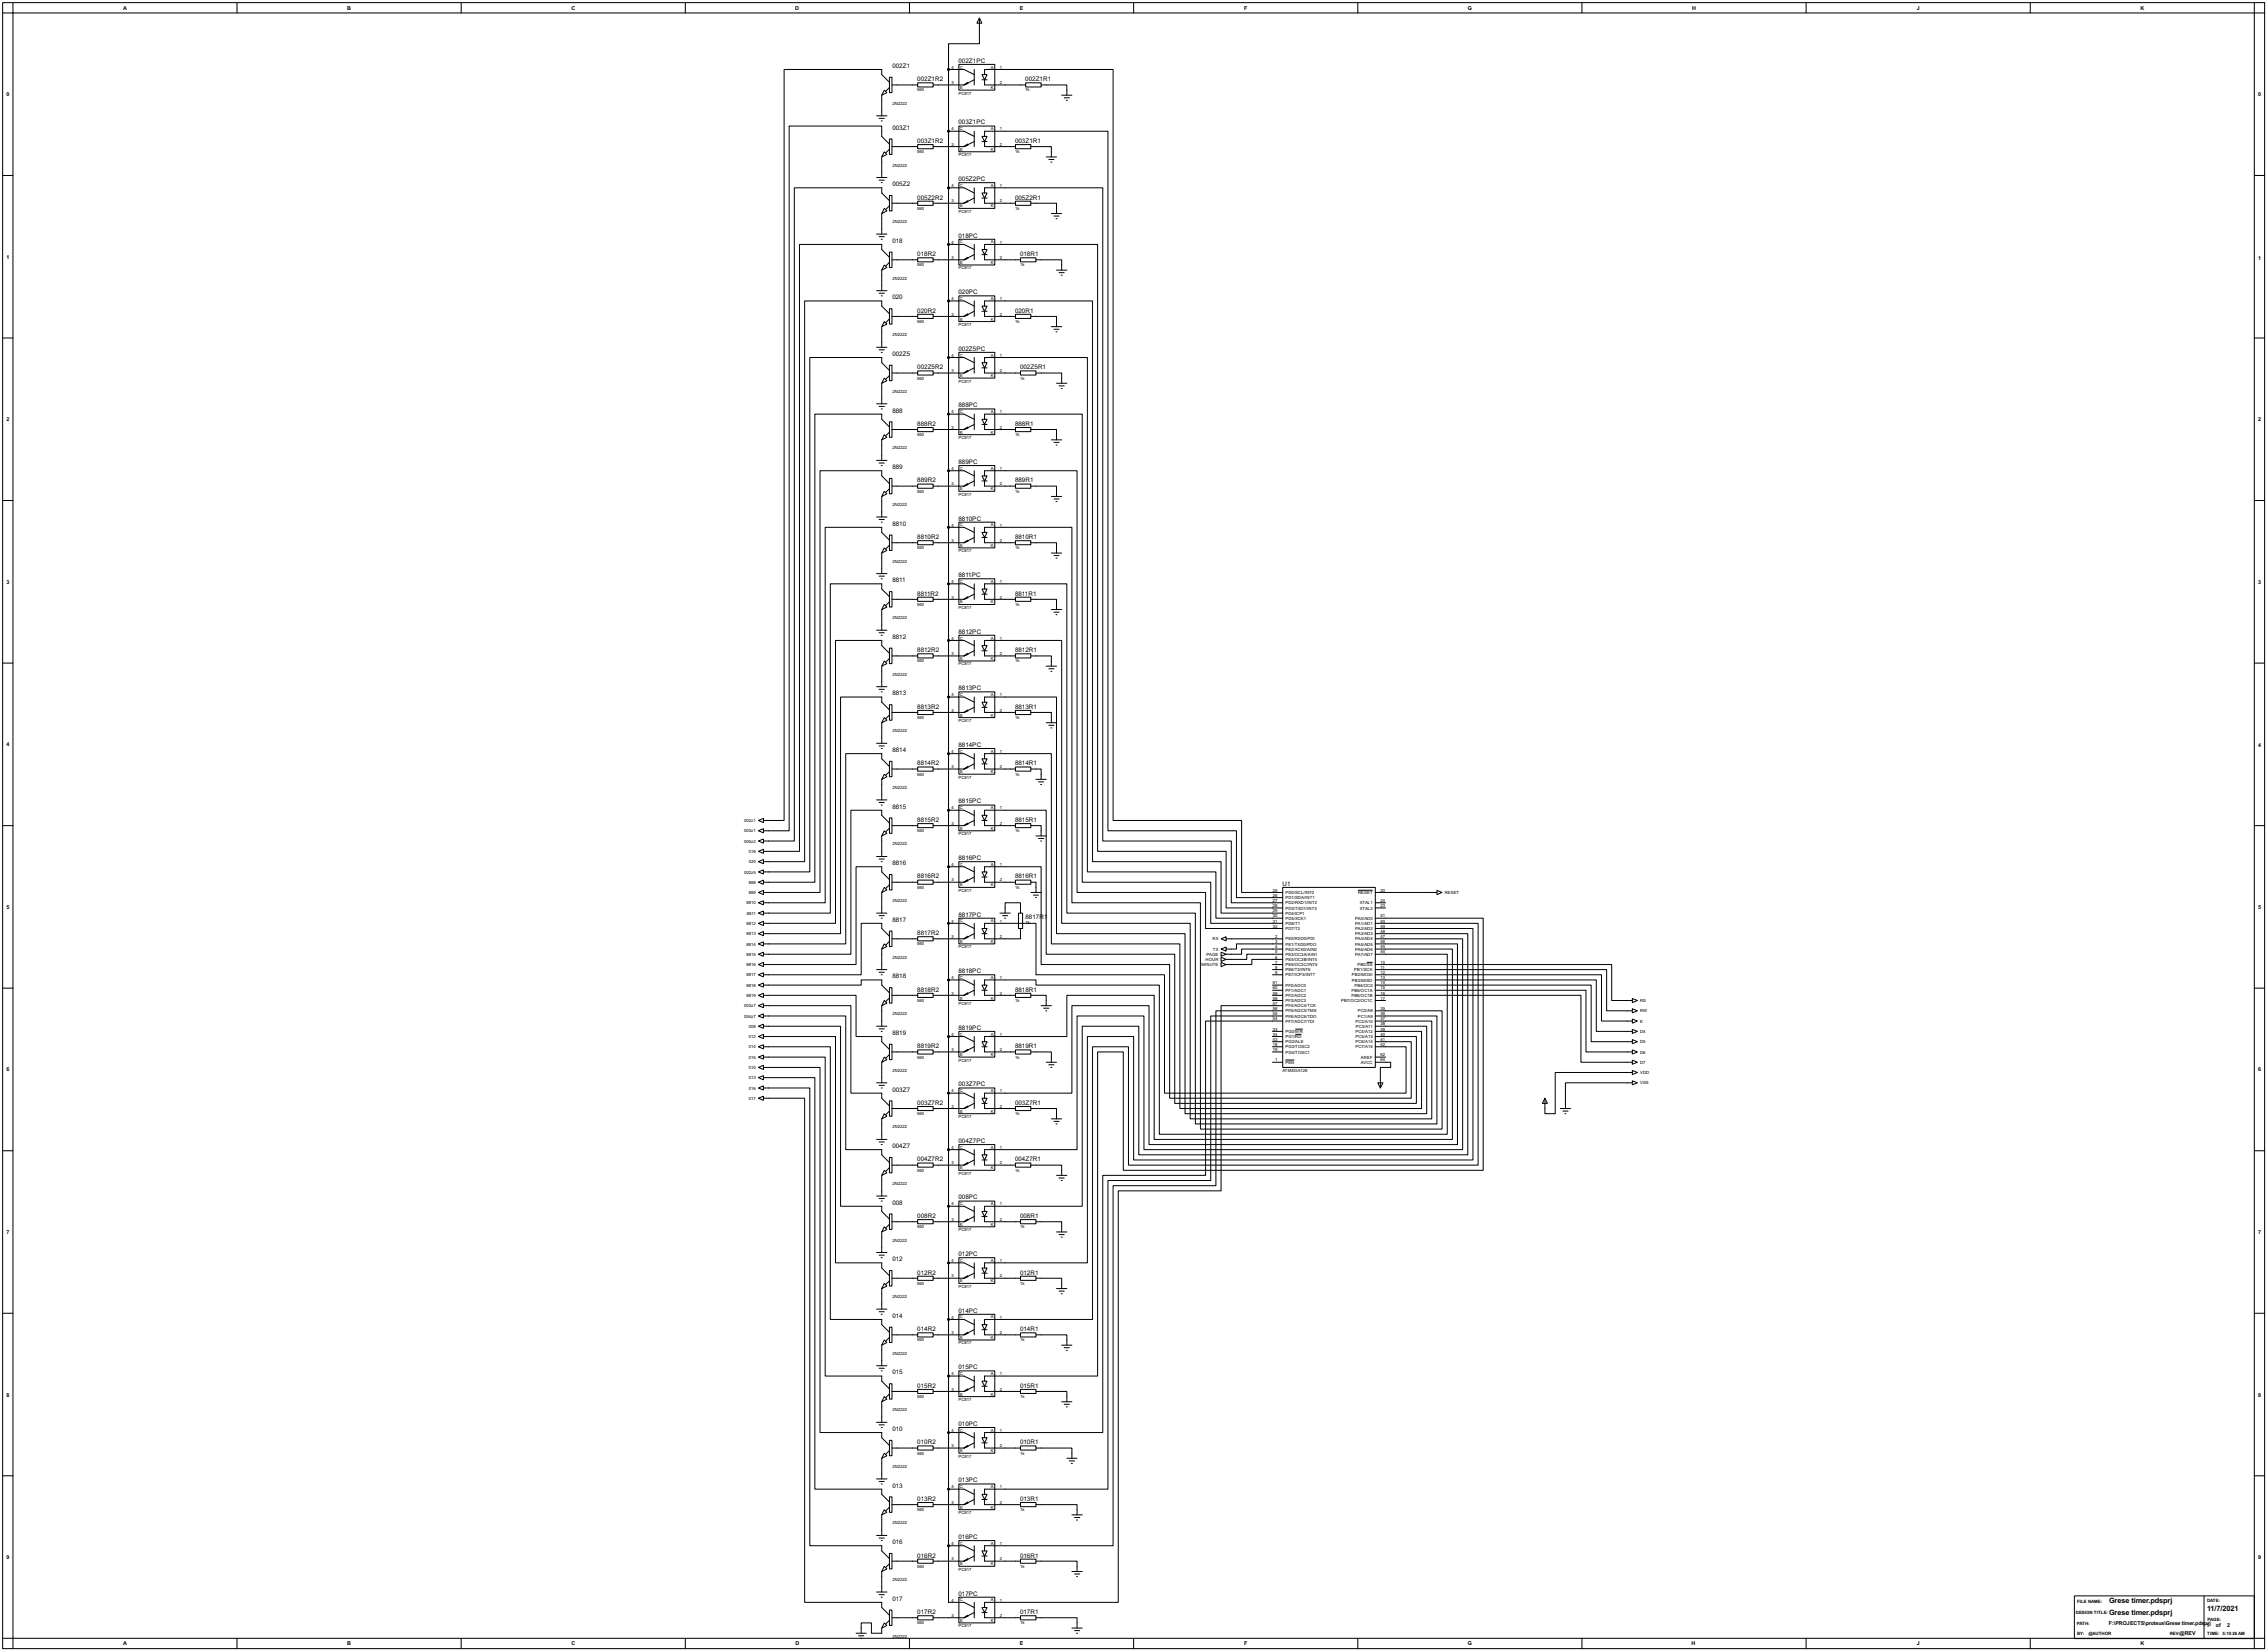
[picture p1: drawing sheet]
<svg xmlns="http://www.w3.org/2000/svg" width="1120mm" height="815mm" viewBox="0 0 1120 815" stroke-linecap="round" stroke-linejoin="round" font-family="sans-serif">
<defs><g id="words">
<g font-size="4.1">
<text x="1042" y="792">Grese timer.pdsprj</text>
<text x="1042" y="798">Grese timer.pdsprj</text>
<text x="1090" y="796">11/7/2021</text>
</g>
<g font-size="3.5">
<text x="441" y="34">002Z1</text>
<text x="474" y="31">002Z1PC</text>
<text x="453" y="40">002Z1R2</text>
<text x="507" y="40">002Z1R1</text>
<text x="441" y="64">003Z1</text>
<text x="474" y="61">003Z1PC</text>
<text x="453" y="71">003Z1R2</text>
<text x="502" y="71">003Z1R1</text>
<text x="474" y="89">005Z2PC</text>
<text x="441" y="92">005Z2</text>
<text x="453" y="99">005Z2R2</text>
<text x="502" y="99">005Z2R1</text>
<text x="441" y="120">018</text>
<text x="474" y="117">018PC</text>
<text x="453" y="127">018R2</text>
<text x="504" y="127">018R1</text>
<text x="441" y="148">020</text>
<text x="474" y="145">020PC</text>
<text x="453" y="154">020R2</text>
<text x="502" y="154">020R1</text>
<text x="474" y="173">002Z5PC</text>
<text x="441" y="176">002Z5</text>
<text x="453" y="182">002Z5R2</text>
<text x="504" y="182">002Z5R1</text>
<text x="441" y="204">888</text>
<text x="474" y="201">888PC</text>
<text x="453" y="210">888R2</text>
<text x="502" y="210">888R1</text>
<text x="441" y="232">889</text>
<text x="474" y="229">889PC</text>
<text x="453" y="238">889R2</text>
<text x="502" y="238">889R1</text>
<text x="474" y="257">8810PC</text>
<text x="441" y="260">8810</text>
<text x="453" y="266">8810R2</text>
<text x="502" y="266">8810R1</text>
<text x="441" y="288">8811</text>
<text x="474" y="285">8811PC</text>
<text x="453" y="294">8811R2</text>
<text x="502" y="294">8811R1</text>
<text x="441" y="315">8812</text>
<text x="474" y="313">8812PC</text>
<text x="453" y="322">8812R2</text>
<text x="502" y="322">8812R1</text>
<text x="474" y="341">8813PC</text>
<text x="441" y="343">8813</text>
<text x="453" y="350">8813R2</text>
<text x="502" y="350">8813R1</text>
<text x="441" y="371">8814</text>
<text x="474" y="369">8814PC</text>
<text x="453" y="378">8814R2</text>
<text x="502" y="378">8814R1</text>
<text x="441" y="399">8815</text>
<text x="474" y="397">8815PC</text>
<text x="453" y="406">8815R2</text>
<text x="502" y="406">8815R1</text>
<text x="474" y="425">8816PC</text>
<text x="441" y="427">8816</text>
<text x="453" y="434">8816R2</text>
<text x="502" y="434">8816R1</text>
<text x="634" y="437">U1</text>
<text x="441" y="455">8817</text>
<text x="474" y="453">8817PC</text>
<text x="507" y="454">8817R1</text>
<text x="453" y="462">8817R2</text>
<text x="441" y="483">8818</text>
<text x="474" y="481">8818PC</text>
<text x="453" y="490">8818R2</text>
<text x="502" y="490">8818R1</text>
<text x="474" y="509">8819PC</text>
<text x="441" y="511">8819</text>
<text x="453" y="518">8819R2</text>
<text x="502" y="518">8819R1</text>
<text x="441" y="539">003Z7</text>
<text x="474" y="536">003Z7PC</text>
<text x="453" y="546">003Z7R2</text>
<text x="502" y="546">003Z7R1</text>
<text x="441" y="567">004Z7</text>
<text x="474" y="564">004Z7PC</text>
<text x="453" y="574">004Z7R2</text>
<text x="502" y="574">004Z7R1</text>
<text x="474" y="592">008PC</text>
<text x="441" y="595">008</text>
<text x="453" y="601">008R2</text>
<text x="504" y="601">008R1</text>
<text x="441" y="623">012</text>
<text x="474" y="620">012PC</text>
<text x="453" y="629">012R2</text>
<text x="504" y="629">012R1</text>
<text x="441" y="651">014</text>
<text x="474" y="648">014PC</text>
<text x="453" y="657">014R2</text>
<text x="504" y="657">014R1</text>
<text x="474" y="676">015PC</text>
<text x="441" y="679">015</text>
<text x="453" y="685">015R2</text>
<text x="504" y="685">015R1</text>
<text x="441" y="707">010</text>
<text x="474" y="704">010PC</text>
<text x="453" y="713">010R2</text>
<text x="504" y="713">010R1</text>
<text x="441" y="735">013</text>
<text x="474" y="732">013PC</text>
<text x="453" y="741">013R2</text>
<text x="504" y="741">013R1</text>
<text x="474" y="760">016PC</text>
<text x="441" y="763">016</text>
<text x="453" y="769">016R2</text>
<text x="504" y="769">016R1</text>
<text x="441" y="790">017</text>
<text x="474" y="788">017PC</text>
<text x="453" y="797">017R2</text>
<text x="504" y="797">017R1</text>
</g>
<g font-size="3">
<text x="61" y="5">A</text>
<text x="172" y="5">B</text>
<text x="282" y="5">C</text>
<text x="393" y="5">D</text>
<text x="504" y="5">E</text>
<text x="615" y="5">F</text>
<text x="725" y="5">G</text>
<text x="836" y="5">H</text>
<text x="947" y="5">J</text>
<text x="1058" y="5">K</text>
<text x="3" y="48">0</text>
<text x="1116" y="48">0</text>
<text x="3" y="128">1</text>
<text x="1116" y="128">1</text>
<text x="3" y="208">2</text>
<text x="1116" y="208">2</text>
<text x="3" y="288">3</text>
<text x="1116" y="289">3</text>
<text x="3" y="369">4</text>
<text x="1116" y="369">4</text>
<text x="3" y="449">5</text>
<text x="1116" y="449">5</text>
<text x="3" y="529">6</text>
<text x="1116" y="529">6</text>
<text x="3" y="610">7</text>
<text x="1116" y="609">7</text>
<text x="3" y="690">8</text>
<text x="1116" y="690">8</text>
<text x="3" y="770">9</text>
<text x="1116" y="770">9</text>
<text x="1042" y="803">F:\PROJECTS\proteus\Grese timer.pds</text>
<text x="1089" y="803">prj</text>
<text x="1090" y="804">1</text>
<text x="1095" y="804">of</text>
<text x="1100" y="804">2</text>
<text x="1077" y="808">@REV</text>
<text x="61" y="813">A</text>
<text x="172" y="813">B</text>
<text x="282" y="813">C</text>
<text x="393" y="813">D</text>
<text x="504" y="813">E</text>
<text x="615" y="813">F</text>
<text x="725" y="813">G</text>
<text x="836" y="813">H</text>
<text x="947" y="813">J</text>
<text x="1058" y="813">K</text>
</g>
<g font-size="2.5">
<text x="1026" y="791">FILE NAME:</text>
<text x="1090" y="791">DATE:</text>
<text x="1026" y="797">DESIGN TITLE:</text>
<text x="1026" y="802">PATH:</text>
<text x="1091" y="800">PAGE:</text>
<text x="1026" y="807">BY:</text>
<text x="1032" y="807">@AUTHOR</text>
<text x="1072" y="807">REV:</text>
<text x="1091" y="807">TIME: 5:10:26 AM</text>
</g>
<g font-size="2.4">
<text x="470" y="34">4</text>
<text x="474" y="34">C</text>
<text x="490" y="34">A</text>
<text x="494" y="34">1</text>
<text x="470" y="42">3</text>
<text x="494" y="42">2</text>
<text x="453" y="45">560</text>
<text x="474" y="47">PC817</text>
<text x="474" y="44">E</text>
<text x="490" y="44">K</text>
<text x="507" y="45">1k</text>
<text x="441" y="52">2N2222</text>
<text x="470" y="64">4</text>
<text x="474" y="64">C</text>
<text x="490" y="64">A</text>
<text x="494" y="64">1</text>
<text x="470" y="72">3</text>
<text x="494" y="72">2</text>
<text x="453" y="76">560</text>
<text x="474" y="77">PC817</text>
<text x="474" y="75">E</text>
<text x="490" y="75">K</text>
<text x="502" y="76">1k</text>
<text x="441" y="82">2N2222</text>
<text x="470" y="92">4</text>
<text x="474" y="92">C</text>
<text x="490" y="92">A</text>
<text x="494" y="92">1</text>
<text x="470" y="100">3</text>
<text x="494" y="100">2</text>
<text x="453" y="104">560</text>
<text x="474" y="105">PC817</text>
<text x="474" y="102">E</text>
<text x="490" y="102">K</text>
<text x="502" y="104">1k</text>
<text x="441" y="110">2N2222</text>
<text x="470" y="120">4</text>
<text x="474" y="120">C</text>
<text x="490" y="120">A</text>
<text x="494" y="120">1</text>
<text x="453" y="131">560</text>
<text x="470" y="128">3</text>
<text x="474" y="130">E</text>
<text x="490" y="130">K</text>
<text x="494" y="128">2</text>
<text x="504" y="131">1k</text>
<text x="474" y="133">PC817</text>
<text x="441" y="138">2N2222</text>
<text x="470" y="148">4</text>
<text x="474" y="148">C</text>
<text x="490" y="148">A</text>
<text x="494" y="148">1</text>
<text x="470" y="156">3</text>
<text x="494" y="156">2</text>
<text x="453" y="159">560</text>
<text x="474" y="161">PC817</text>
<text x="474" y="158">E</text>
<text x="490" y="158">K</text>
<text x="502" y="159">1k</text>
<text x="441" y="166">2N2222</text>
<text x="470" y="176">4</text>
<text x="474" y="176">C</text>
<text x="490" y="176">A</text>
<text x="494" y="176">1</text>
<text x="470" y="184">3</text>
<text x="494" y="184">2</text>
<text x="453" y="187">560</text>
<text x="474" y="189">PC817</text>
<text x="474" y="186">E</text>
<text x="490" y="186">K</text>
<text x="504" y="187">1k</text>
<text x="441" y="194">2N2222</text>
<text x="470" y="204">4</text>
<text x="474" y="204">C</text>
<text x="490" y="204">A</text>
<text x="494" y="204">1</text>
<text x="453" y="215">560</text>
<text x="470" y="212">3</text>
<text x="474" y="214">E</text>
<text x="490" y="214">K</text>
<text x="494" y="212">2</text>
<text x="502" y="215">1k</text>
<text x="441" y="222">2N2222</text>
<text x="474" y="217">PC817</text>
<text x="470" y="232">4</text>
<text x="474" y="232">C</text>
<text x="490" y="232">A</text>
<text x="494" y="232">1</text>
<text x="470" y="240">3</text>
<text x="494" y="240">2</text>
<text x="453" y="243">560</text>
<text x="474" y="245">PC817</text>
<text x="474" y="242">E</text>
<text x="490" y="242">K</text>
<text x="502" y="243">1k</text>
<text x="441" y="250">2N2222</text>
<text x="470" y="260">4</text>
<text x="474" y="260">C</text>
<text x="490" y="260">A</text>
<text x="494" y="260">1</text>
<text x="470" y="268">3</text>
<text x="494" y="268">2</text>
<text x="453" y="271">560</text>
<text x="474" y="273">PC817</text>
<text x="474" y="270">E</text>
<text x="490" y="270">K</text>
<text x="502" y="271">1k</text>
<text x="441" y="278">2N2222</text>
<text x="470" y="288">4</text>
<text x="474" y="288">C</text>
<text x="490" y="288">A</text>
<text x="494" y="288">1</text>
<text x="453" y="299">560</text>
<text x="470" y="296">3</text>
<text x="474" y="298">E</text>
<text x="490" y="298">K</text>
<text x="494" y="296">2</text>
<text x="502" y="299">1k</text>
<text x="441" y="306">2N2222</text>
<text x="474" y="301">PC817</text>
<text x="470" y="316">4</text>
<text x="474" y="316">C</text>
<text x="490" y="316">A</text>
<text x="494" y="316">1</text>
<text x="470" y="324">3</text>
<text x="494" y="324">2</text>
<text x="453" y="327">560</text>
<text x="474" y="329">PC817</text>
<text x="474" y="326">E</text>
<text x="490" y="326">K</text>
<text x="502" y="327">1k</text>
<text x="441" y="334">2N2222</text>
<text x="470" y="344">4</text>
<text x="474" y="344">C</text>
<text x="490" y="344">A</text>
<text x="494" y="344">1</text>
<text x="470" y="351">3</text>
<text x="474" y="354">E</text>
<text x="490" y="354">K</text>
<text x="494" y="351">2</text>
<text x="453" y="355">560</text>
<text x="474" y="357">PC817</text>
<text x="502" y="355">1k</text>
<text x="441" y="362">2N2222</text>
<text x="470" y="372">4</text>
<text x="474" y="372">C</text>
<text x="490" y="372">A</text>
<text x="494" y="372">1</text>
<text x="453" y="383">560</text>
<text x="470" y="379">3</text>
<text x="474" y="382">E</text>
<text x="490" y="382">K</text>
<text x="494" y="379">2</text>
<text x="502" y="383">1k</text>
<text x="441" y="390">2N2222</text>
<text x="474" y="385">PC817</text>
<text x="470" y="400">4</text>
<text x="474" y="400">C</text>
<text x="490" y="400">A</text>
<text x="494" y="400">1</text>
<text x="368" y="406">002z1</text>
<text x="470" y="407">3</text>
<text x="494" y="407">2</text>
<text x="368" y="411">003z1</text>
<text x="453" y="411">560</text>
<text x="474" y="412">PC817</text>
<text x="474" y="410">E</text>
<text x="490" y="410">K</text>
<text x="502" y="411">1k</text>
<text x="368" y="416">005z2</text>
<text x="441" y="418">2N2222</text>
<text x="370" y="421">018</text>
<text x="368" y="431">002z5</text>
<text x="370" y="426">020</text>
<text x="470" y="428">4</text>
<text x="474" y="428">C</text>
<text x="490" y="428">A</text>
<text x="494" y="428">1</text>
<text x="370" y="436">888</text>
<text x="470" y="435">3</text>
<text x="474" y="438">E</text>
<text x="490" y="438">K</text>
<text x="494" y="435">2</text>
<text x="370" y="442">889</text>
<text x="453" y="439">560</text>
<text x="474" y="440">PC817</text>
<text x="502" y="439">1k</text>
<text x="629" y="440">25</text>
<text x="629" y="443">26</text>
<text x="635" y="442">PD0/SCL/INT0</text>
<text x="671" y="442">RESET</text>
<text x="682" y="440">20</text>
<text x="714" y="442">RESET</text>
<text x="369" y="447">8810</text>
<text x="441" y="445">2N2222</text>
<text x="629" y="445">27</text>
<text x="629" y="448">28</text>
<text x="635" y="444">PD1/SDA/INT1</text>
<text x="635" y="447">PD2/RXD1/INT2</text>
<text x="635" y="449">PD3/TXD1/INT3</text>
<text x="672" y="449">XTAL2</text>
<text x="672" y="447">XTAL1</text>
<text x="682" y="448">23</text>
<text x="682" y="445">24</text>
<text x="369" y="452">8811</text>
<text x="470" y="456">4</text>
<text x="474" y="456">C</text>
<text x="490" y="456">A</text>
<text x="494" y="456">1</text>
<text x="629" y="451">29</text>
<text x="629" y="453">30</text>
<text x="629" y="456">31</text>
<text x="635" y="452">PD4/ICP1</text>
<text x="635" y="454">PD5/XCK1</text>
<text x="670" y="454">PA0/AD0</text>
<text x="682" y="456">50</text>
<text x="682" y="453">51</text>
<text x="369" y="457">8812</text>
<text x="369" y="462">8813</text>
<text x="507" y="457">1k</text>
<text x="629" y="458">32</text>
<text x="635" y="457">PD6/T1</text>
<text x="635" y="459">PD7/T2</text>
<text x="670" y="462">PA3/AD3</text>
<text x="670" y="459">PA2/AD2</text>
<text x="670" y="457">PA1/AD1</text>
<text x="682" y="461">48</text>
<text x="682" y="458">49</text>
<text x="369" y="467">8814</text>
<text x="453" y="467">560</text>
<text x="470" y="463">3</text>
<text x="474" y="466">E</text>
<text x="490" y="466">K</text>
<text x="494" y="463">2</text>
<text x="599" y="464">RX</text>
<text x="630" y="463">2</text>
<text x="630" y="466">3</text>
<text x="635" y="464">PE0/RXD0/PDI</text>
<text x="635" y="467">PE1/TXD0/PDO</text>
<text x="670" y="467">PA5/AD5</text>
<text x="670" y="464">PA4/AD4</text>
<text x="682" y="466">46</text>
<text x="682" y="463">47</text>
<text x="369" y="472">8815</text>
<text x="441" y="473">2N2222</text>
<text x="474" y="468">PC817</text>
<text x="596" y="472">PAGE</text>
<text x="599" y="469">TX</text>
<text x="630" y="468">4</text>
<text x="630" y="471">5</text>
<text x="630" y="473">6</text>
<text x="635" y="469">PE2/XCK0/AIN0</text>
<text x="635" y="472">PE3/OC3A/AIN1</text>
<text x="670" y="472">PA7/AD7</text>
<text x="670" y="469">PA6/AD6</text>
<text x="682" y="471">44</text>
<text x="682" y="468">45</text>
<text x="369" y="477">8816</text>
<text x="594" y="477">MINUTE</text>
<text x="596" y="475">HOUR</text>
<text x="630" y="476">7</text>
<text x="630" y="478">8</text>
<text x="635" y="475">PE4/OC3B/INT4</text>
<text x="635" y="477">PE5/OC3C/INT5</text>
<text x="635" y="480">PE6/T3/INT6</text>
<text x="669" y="480">PB1/SCK</text>
<text x="671" y="477">PB0/SS</text>
<text x="682" y="476">10</text>
<text x="682" y="478">11</text>
<text x="369" y="482">8817</text>
<text x="470" y="484">4</text>
<text x="474" y="483">C</text>
<text x="490" y="483">A</text>
<text x="494" y="484">1</text>
<text x="630" y="481">9</text>
<text x="635" y="482">PE7/ICP3/INT7</text>
<text x="668" y="482">PB2/MOSI</text>
<text x="668" y="485">PB3/MISO</text>
<text x="682" y="481">12</text>
<text x="682" y="484">13</text>
<text x="369" y="487">8818</text>
<text x="470" y="491">3</text>
<text x="494" y="491">2</text>
<text x="629" y="491">59</text>
<text x="629" y="489">60</text>
<text x="629" y="486">61</text>
<text x="635" y="490">PF1/ADC1</text>
<text x="635" y="487">PF0/ADC0</text>
<text x="668" y="490">PB5/OC1A</text>
<text x="669" y="487">PB4/OC0</text>
<text x="682" y="486">14</text>
<text x="682" y="489">15</text>
<text x="682" y="491">16</text>
<text x="368" y="497">003z7</text>
<text x="369" y="492">8819</text>
<text x="453" y="495">560</text>
<text x="474" y="496">PC817</text>
<text x="474" y="494">E</text>
<text x="490" y="494">K</text>
<text x="502" y="495">1k</text>
<text x="629" y="496">57</text>
<text x="629" y="494">58</text>
<text x="635" y="497">PF4/ADC4/TCK</text>
<text x="635" y="495">PF3/ADC3</text>
<text x="635" y="492">PF2/ADC2</text>
<text x="663" y="495">PB7/OC2/OC1C</text>
<text x="668" y="492">PB6/OC1B</text>
<text x="682" y="494">17</text>
<text x="810" y="495">RS</text>
<text x="368" y="503">004z7</text>
<text x="441" y="501">2N2222</text>
<text x="629" y="504">54</text>
<text x="629" y="501">55</text>
<text x="629" y="499">56</text>
<text x="635" y="503">PF6/ADC6/TDO</text>
<text x="635" y="500">PF5/ADC5/TMS</text>
<text x="671" y="500">PC0/A8</text>
<text x="671" y="503">PC1/A9</text>
<text x="682" y="499">35</text>
<text x="682" y="501">36</text>
<text x="682" y="504">37</text>
<text x="810" y="500">RW</text>
<text x="370" y="508">008</text>
<text x="629" y="509">33</text>
<text x="635" y="505">PF7/ADC7/TDI</text>
<text x="670" y="505">PC2/A10</text>
<text x="670" y="508">PC3/A11</text>
<text x="682" y="506">38</text>
<text x="682" y="509">39</text>
<text x="810" y="505">E</text>
<text x="370" y="513">012</text>
<text x="470" y="511">4</text>
<text x="474" y="511">C</text>
<text x="490" y="511">A</text>
<text x="494" y="511">1</text>
<text x="629" y="511">34</text>
<text x="629" y="514">43</text>
<text x="635" y="510">PG0/WR</text>
<text x="635" y="513">PG1/RD</text>
<text x="635" y="515">PG2/ALE</text>
<text x="670" y="510">PC4/A12</text>
<text x="670" y="513">PC5/A13</text>
<text x="670" y="515">PC6/A14</text>
<text x="682" y="511">40</text>
<text x="682" y="514">41</text>
<text x="810" y="510">D4</text>
<text x="810" y="515">D5</text>
<text x="370" y="518">014</text>
<text x="470" y="519">3</text>
<text x="474" y="522">E</text>
<text x="490" y="522">K</text>
<text x="494" y="519">2</text>
<text x="629" y="517">18</text>
<text x="629" y="519">19</text>
<text x="635" y="518">PG3/TOSC2</text>
<text x="635" y="520">PG4/TOSC1</text>
<text x="670" y="518">PC7/A15</text>
<text x="682" y="517">42</text>
<text x="682" y="522">62</text>
<text x="810" y="520">D6</text>
<text x="370" y="523">015</text>
<text x="370" y="528">010</text>
<text x="453" y="523">560</text>
<text x="474" y="524">PC817</text>
<text x="502" y="523">1k</text>
<text x="630" y="524">1</text>
<text x="635" y="525">PEN</text>
<text x="672" y="525">AVCC</text>
<text x="672" y="523">AREF</text>
<text x="682" y="524">64</text>
<text x="810" y="525">D7</text>
<text x="370" y="533">013</text>
<text x="441" y="529">2N2222</text>
<text x="634" y="529">ATMEGA128</text>
<text x="810" y="530">VDD</text>
<text x="370" y="538">016</text>
<text x="470" y="539">4</text>
<text x="474" y="539">C</text>
<text x="490" y="539">A</text>
<text x="494" y="539">1</text>
<text x="810" y="536">VSS</text>
<text x="370" y="543">017</text>
<text x="453" y="551">560</text>
<text x="470" y="547">3</text>
<text x="474" y="549">E</text>
<text x="490" y="549">K</text>
<text x="494" y="547">2</text>
<text x="502" y="551">1k</text>
<text x="441" y="557">2N2222</text>
<text x="474" y="552">PC817</text>
<text x="470" y="567">4</text>
<text x="474" y="567">C</text>
<text x="490" y="567">A</text>
<text x="494" y="567">1</text>
<text x="470" y="575">3</text>
<text x="494" y="575">2</text>
<text x="453" y="579">560</text>
<text x="474" y="580">PC817</text>
<text x="474" y="577">E</text>
<text x="490" y="577">K</text>
<text x="502" y="579">1k</text>
<text x="441" y="585">2N2222</text>
<text x="470" y="595">4</text>
<text x="474" y="595">C</text>
<text x="490" y="595">A</text>
<text x="494" y="595">1</text>
<text x="470" y="603">3</text>
<text x="474" y="605">E</text>
<text x="490" y="605">K</text>
<text x="494" y="603">2</text>
<text x="453" y="607">560</text>
<text x="474" y="608">PC817</text>
<text x="504" y="607">1k</text>
<text x="441" y="613">2N2222</text>
<text x="470" y="623">4</text>
<text x="474" y="623">C</text>
<text x="490" y="623">A</text>
<text x="494" y="623">1</text>
<text x="453" y="634">560</text>
<text x="470" y="631">3</text>
<text x="474" y="636">PC817</text>
<text x="474" y="633">E</text>
<text x="490" y="633">K</text>
<text x="494" y="631">2</text>
<text x="504" y="634">1k</text>
<text x="441" y="641">2N2222</text>
<text x="470" y="651">4</text>
<text x="474" y="651">C</text>
<text x="490" y="651">A</text>
<text x="494" y="651">1</text>
<text x="470" y="659">3</text>
<text x="494" y="659">2</text>
<text x="453" y="662">560</text>
<text x="474" y="664">PC817</text>
<text x="474" y="661">E</text>
<text x="490" y="661">K</text>
<text x="504" y="662">1k</text>
<text x="441" y="669">2N2222</text>
<text x="470" y="679">4</text>
<text x="474" y="679">C</text>
<text x="490" y="679">A</text>
<text x="494" y="679">1</text>
<text x="470" y="687">3</text>
<text x="474" y="689">E</text>
<text x="490" y="689">K</text>
<text x="494" y="687">2</text>
<text x="453" y="690">560</text>
<text x="474" y="692">PC817</text>
<text x="504" y="690">1k</text>
<text x="441" y="697">2N2222</text>
<text x="470" y="707">4</text>
<text x="474" y="707">C</text>
<text x="490" y="707">A</text>
<text x="494" y="707">1</text>
<text x="453" y="718">560</text>
<text x="470" y="715">3</text>
<text x="474" y="720">PC817</text>
<text x="474" y="717">E</text>
<text x="490" y="717">K</text>
<text x="494" y="715">2</text>
<text x="504" y="718">1k</text>
<text x="441" y="725">2N2222</text>
<text x="470" y="735">4</text>
<text x="474" y="735">C</text>
<text x="490" y="735">A</text>
<text x="494" y="735">1</text>
<text x="470" y="743">3</text>
<text x="494" y="743">2</text>
<text x="453" y="746">560</text>
<text x="474" y="748">PC817</text>
<text x="474" y="745">E</text>
<text x="490" y="745">K</text>
<text x="504" y="746">1k</text>
<text x="441" y="753">2N2222</text>
<text x="470" y="763">4</text>
<text x="474" y="763">C</text>
<text x="490" y="763">A</text>
<text x="494" y="763">1</text>
<text x="470" y="770">3</text>
<text x="474" y="773">E</text>
<text x="490" y="773">K</text>
<text x="494" y="770">2</text>
<text x="453" y="774">560</text>
<text x="474" y="776">PC817</text>
<text x="504" y="774">1k</text>
<text x="441" y="781">2N2222</text>
<text x="470" y="791">4</text>
<text x="474" y="791">C</text>
<text x="490" y="791">A</text>
<text x="494" y="791">1</text>
<text x="453" y="802">560</text>
<text x="470" y="798">3</text>
<text x="474" y="804">PC817</text>
<text x="474" y="801">E</text>
<text x="490" y="801">K</text>
<text x="494" y="798">2</text>
<text x="504" y="802">1k</text>
<text x="441" y="809">2N2222</text>
</g>
</g></defs>
<g fill="none" stroke="#000" stroke-width=".5">
<path d="M1 1h1118v813h-1118zM6 6h1108v803h-1108zM6 1v5h-5M117 1v5M228 1v5M339 1v5M449 1v5M560 1v5M671 1v5M782 1v5M892 1v5M1003 1v5"/>
<path d="M1114 1v5h5M1 87h5M1114 87h5M1 167h5M1114 167h5M1 247h5M1114 247h5M1 327h5M1114 327h5M1 408h5M1114 408h5M1 488h5"/>
<path d="M1114 488h5M1 568h5M1114 568h5M1 649h5M1114 649h5M1 729h5M1114 729h5M1 809h5v5M117 809v5M228 809v5M339 809v5M449 809v5"/>
<path d="M560 809v5M671 809v5M782 809v5M892 809v5M1003 809v5M1119 809h-5v5"/>
</g>
<g fill="none" stroke="#000" stroke-width=".49">
<path d="M484 9l1 2h-2zM484 9v13h-15v12M439 38h2v8h-2zM469 34v757h7l5 3M469 34h7l5 3M474 32h18v13h-18zM481 34v8M481 39l-5 3M485 37h3l-2 2zM485 39h3M486 37v-3h64v371h63v36h21M486 39v3h21"/>
<path d="M433 57h5M434 58h3M435 60h1M436 47v10M437 45l1 1-2 1zM439 41l-3-4v-3h-49v371h-10M439 43l-1 2M441 42h12M453 41h8v2h-8zM461 42h15M478 41l-2 1M507 41h7v2h-7z"/>
<path d="M514 42h13v5M525 47h5M526 48h2M527 50h.1M436 78v10M437 75l1 1-2 2zM439 69h2v7h-2zM439 71l-3-4v-5h-46v348h-13M439 74l-1 1M441 72h12M453 71h8v2h-8zM461 72h15"/>
<path d="M469 65h7l5 2M474 62h18v13h-18zM478 71l-2 1M478 72h-2M481 65v7M481 70l-5 2M485 67h3l-2 3zM485 70h3M486 67v-2h61v345h64v33h23M486 70v2h16M502 71h7v2h-7zM509 72h10v6"/>
<path d="M517 78h5M518 79h3M433 88h5M434 89h3M435 90h1M439 97h2v7h-2zM439 99l-3-4v-2h-44v322h-15M453 99h8v2h-8zM469 93h7l5 2M474 90h18v13h-18zM478 99l-2 1M478 100h-2"/>
<path d="M481 93v7M481 98l-5 2M485 95h3l-2 3zM485 98h3M486 95v-2h59v322h63v31h26M486 98v2h16M502 99h7v2h-7zM519 80h1M433 116h5M434 117h3M435 118h1M436 105v11"/>
<path d="M437 103l1 1-2 1zM439 102l-1 1M441 100h12M461 100h15M474 118h18v13h-18zM509 100h13v5M519 105h6M521 107h2M522 108h.1M436 133v11M437 131l1 1-2 1zM439 125h2v7h-2z"/>
<path d="M439 127l-3-4v-2h-41v299h-18M439 130l-1 1M441 128h12M453 127h8v2h-8zM461 128h15M469 121h7l5 2M478 127l-2 1M478 128h-2M481 121v7M481 126l-5 2M485 123h3l-2 3zM485 126h3"/>
<path d="M486 123v-2h56v299h64v28h28M486 126v2h18M504 127h8v2h-8zM512 128h13v5M522 133h5M523 135h3M524 136h1M433 144h5M434 145h3M435 146h1M437 159l1 1-2 1zM439 152h2v8h-2z"/>
<path d="M439 155l-3-4v-2h-38v277h-21M439 158l-1 1M441 156h12M453 155h8v2h-8zM461 156h15M469 149h7l5 2M474 146h18v13h-18zM478 155l-2 1M478 156h-2M481 149v7M481 154l-5 2M485 151h3l-2 3z"/>
<path d="M485 154h3M486 151v-2h54v277h63v25h31M486 154v2h16M502 155h7v2h-7zM509 156h13v5M433 172h5M434 173h3M435 174h1M436 161v11M469 177h7l5 2M474 174h18v13h-18zM481 177v7"/>
<path d="M485 179h3l-2 3zM486 179v-2h51v254h64v22h33M519 161h6M521 163h2M522 164h.1M433 199h5M436 189v10M437 187l1 1-2 1zM439 180h2v8h-2zM439 183l-3-4v-2h-36v254h-23M439 185l-1 2M441 184h12"/>
<path d="M453 183h8v2h-8zM461 184h15M478 183l-2 1M481 182l-5 2M485 182h3M486 182v2h18M504 183h8v2h-8zM512 184h13v5M522 189h5M523 191h3M524 192h1M434 201h3"/>
<path d="M435 202h1M436 217v10M437 215l1 1-2 1zM439 208h2v8h-2zM439 211l-3-4v-2h-33v231h-26M439 213l-1 2M441 212h12M453 211h8v2h-8zM461 212h15M469 205h7l5 2M474 202h18v13h-18zM478 211l-2 1"/>
<path d="M481 205v7M481 210l-5 2M485 207h3l-2 3zM485 210h3M486 207v-2h49v231h63v20h36M486 210v2h16M502 211h7v2h-7zM509 212h13v5M519 217h6M521 218h2M522 220h.1M433 227h5"/>
<path d="M434 229h3M435 230h1M439 236h2v8h-2zM439 239l-3-4v-3h-31v209h-28M453 239h8v2h-8zM469 232h7l5 3M474 230h18v13h-18zM478 239l-2 1M481 232v8M481 238l-5 2M485 235h3l-2 3zM485 238h3"/>
<path d="M486 235v-3h46v209h64v18h38M486 238v2h16M502 239h7v2h-7zM433 255h5M434 257h3M435 258h1M436 245v10M437 243l1 1-2 1zM439 241l-1 2M441 240h12M461 240h15M474 258h18v13h-18z"/>
<path d="M509 240h13v5M519 245h6M521 246h2M522 248h.1M436 273v10M437 271l1 1-2 1zM439 264h2v8h-2zM439 267l-3-4v-3h-28v186h-31M439 269l-1 2M441 268h12M453 267h8v2h-8zM461 268h15"/>
<path d="M469 260h7l5 3M478 267l-2 1M481 260v8M481 265l-5 3M485 263h3l-2 2zM485 265h3M486 263v-3h44v186h63v112h120v-59h-33M486 265v3h16M502 267h7v2h-7zM509 268h13v5M519 273h6M521 274h2"/>
<path d="M522 276h.1M433 283h5M434 285h3M435 286h1M437 299l1 1-2 1zM439 292h2v8h-2zM439 295l-3-4v-3h-26v163h-33M439 297l-1 2M441 296h12M453 295h8v2h-8zM461 296h15M469 288h7l5 3"/>
<path d="M474 286h18v13h-18zM478 295l-2 1M481 288v8M481 293l-5 3M485 291h3l-2 2zM485 293h3M486 291v-3h41v163h64v104h119v-53h-30M486 293v3h16M502 295h7v2h-7zM509 296h13v5M433 311h5M434 312h3"/>
<path d="M435 314h1M436 301v10M469 316h7l5 3M474 314h18v12h-18zM481 316v8M485 319h3l-2 2zM486 319v-3h39v140h63v97h119v-49h-27M519 301h6M521 302h2M522 304h.1M433 339h5M436 329v10"/>
<path d="M437 326l1 2-2 1zM439 320h2v8h-2zM439 323l-3-4v-3h-23v140h-36M439 325l-1 2M441 324h12M453 323h8v2h-8zM461 324h15M478 323l-2 1M481 321l-5 3M485 321h3M486 321v3h16M502 323h7v2h-7z"/>
<path d="M509 324h10v5M517 329h5M518 330h3M519 332h1M434 340h3M435 342h1M436 357v10M437 354l1 2-2 1zM439 348h2v8h-2zM439 351l-3-4v-3h-21v117h-38M439 353l-1 2M441 352h12"/>
<path d="M453 351h8v2h-8zM461 352h15M469 344h7l5 3M474 342h18v12h-18zM478 351l-2 1M481 344v8M481 349l-5 3M485 347h3l-2 2zM485 349h3M486 347v-3h36v117h64v89h119v-43h-25M486 349v3h16M502 351h7v2h-7z"/>
<path d="M509 352h10v5M517 357h5M518 358h3M519 359h1M433 367h5M434 368h3M435 370h1M439 376h2v8h-2zM439 379l-3-4v-3h-18v94h-41M441 380h12M453 379h8v2h-8zM461 380h15"/>
<path d="M469 372h7l5 3M474 370h18v12h-18zM478 379l-2 1M481 372v8M481 377l-5 3M485 375h3l-2 2zM485 377h3M486 375v-3h33v94h64v81h119v-38h-22M486 377v3h16M502 379h7v2h-7zM509 380h5v5M433 395h5"/>
<path d="M434 396h3M435 398h1M436 385v10M437 382l1 2-2 1zM439 381l-1 2M474 398h18v12h-18zM512 385h5M513 386h3M514 387h1M375 405l2-1v2zM375 410l2-1v2zM375 415l2-1v2z"/>
<path d="M436 413v10M437 410l1 2-2 1zM439 404h2v8h-2zM439 406l-3-3v-3h-16v71h-43M439 409l-1 2M441 408h12M453 407h8v2h-8zM461 408h15M469 400h7l5 3M478 406l-2 2M478 407l-2 1M481 400v8"/>
<path d="M481 405l-5 3M485 403h3l-2 2zM485 405h3M486 403v-3h31v71h63v74h120v-33h-20M486 405v3h16M502 407h7v2h-7zM509 408h5v5M512 413h5M513 414h3M514 415h1M375 420l2-1v2zM375 426l2-2v3z"/>
<path d="M375 431l2-1v2zM375 436l2-1v2zM433 423h5M434 424h3M435 426h1M437 438l1 1-2 2zM439 432h2v7h-2zM439 434l-3-3v-3h-13v48h-46M439 437l-1 2M441 436h12M453 435h8v2h-8zM461 436h15"/>
<path d="M469 428h7l5 3M474 426h18v12h-18zM478 434l-2 2M478 435l-2 1M481 428v8M481 433l-5 3M485 431h3l-2 2zM485 433h3M486 431v-3h28v48h64v66h119v-28h-17M486 433v3h16M502 435h7v2h-7zM509 436h3v5"/>
<path d="M634 438h46v89h-46zM671 440h7M710 440l3 1-3 1zM375 441l2-1v2zM375 446l2-1v2zM375 451l2-1v2zM375 456l2-1v2zM433 451h5M434 452h3M435 453h1M436 441v10M439 460h2v7h-2z"/>
<path d="M469 456h7l5 3M474 453h18v13h-18zM481 456v8M485 459h3l-2 2zM486 459v-3h26v25h63v59h120v-23h-15M494 451h5M495 452h3M496 453h1M497 451v-5h7v5M503 451h2v8h-2zM504 459v5h-18v-3M509 441h5"/>
<path d="M511 442h2M512 443h.1M680 459h48v114h-168v-61h-23v112h-51v2M680 456h50v119h-172v-58h-18v135h-54v2M680 453h53v125h-178v-59h-13v161h-56v2M680 441h30M680 448h5M680 446h5M375 461l2-1v2zM375 466l2-1v2zM375 471l2-1v2zM375 476l2-1v2z"/>
<path d="M433 479h5M436 469v10M437 466l1 1-2 2zM439 462l-3-3v-3h-10v25h-49M439 465l-1 2M441 464h12M453 463h8v2h-8zM461 464h15M478 462l-2 2M478 463l-2 1M481 461l-5 3M485 461h3"/>
<path d="M603 473l3 1-3 1zM603 475l3 1-3 1zM603 470l3 1-3 1zM603 464l3-1v2zM603 469l3-1v2zM606 464h28M629 476h5M629 479h5M634 471h-18v3h-10M634 474h-15v2h-13M634 469h-21v2h-7M634 466h-23v3h-5"/>
<path d="M675 475h3M680 479h114v20h13M680 476h116v18h11M680 471h35v89h-142v-74h-61v-2h-26v2M680 469h38v94h-148v-71h-43v20h-41v2M680 466h40v99h-152v-68h-38v43h-44v2M680 464h43v104h-158v-66h-33v66h-46v2M680 461h45v109h-162v-63h-28v89h-49v2M375 481l2-1v2zM375 486l2-1v2zM375 492l2-1v2zM375 497l2-1v2z"/>
<path d="M377 486h49v-2h10v2l3 4M377 492h46v20h13v2l3 4M377 497h43v43h16v2l3 4M434 480h3M435 481h1M436 497v10M437 494l1 1-2 2zM439 488h2v7h-2zM439 493l-1 2M441 492h12M453 491h8v2h-8zM461 492h15"/>
<path d="M469 484h7l5 2M474 481h18v13h-18zM478 490l-2 2M478 491l-2 1M481 484v8M481 489l-5 3M485 486h3l-2 3zM485 489h3M486 489v3h16M502 491h7v2h-7zM509 492h8v5M514 497h5"/>
<path d="M516 498h2M517 499h.1M629 492h5M629 481h5M629 486h5M629 489h5M629 494h5M634 499h-33v87h-51v177h-64v3M634 497h-31v91h-50v203h-67v3M680 481h111v23h16M680 484h109v25h18M680 486h106v28h21"/>
<path d="M680 489h104v30h23M680 492h101v33h26M680 494h5M807 498l2 1-2 1zM807 493l2 1-2 1zM375 502l2-1v2zM375 507l2-1v2zM375 512l2-1v2zM375 517l2-1v2zM377 502h41v66h18v2l3 4M377 507h38v89h21v2l3 4M377 512h36v112h23v2l3 4"/>
<path d="M377 517h33v135h26v2l3 4M433 507h5M434 508h3M435 509h1M439 516h2v7h-2zM441 519h12M453 518h8v3h-8zM461 519h15M469 512h7l5 2M474 509h18v13h-18zM478 518l-2 1M478 519h-2"/>
<path d="M481 512v7M481 517l-5 2M485 514h3l-2 3zM485 517h3M486 517v2h16M502 518h7v3h-7zM509 519h10v6M629 519h5M629 517h5M629 509h5M629 512h5M629 514h5"/>
<path d="M634 504h-38v76h-51v127h-59v3M634 502h-36v81h-51v152h-61v3M640 508h4M640 511h3M807 503l2 1-2 1zM807 508l2 1-2 1zM807 513l2 1-2 1zM807 518l2 1-2 2zM375 522l2-1v2zM375 527l2-1v2zM375 532l2-1v2zM375 537l2-1v2z"/>
<path d="M377 522h31v158h28v2l3 4M377 527h28v180h31v3l3 4M377 532h26v203h33v3l3 4M377 537h23v226h36v3l3 4M433 535h5M434 536h3M435 537h1M436 525v10M437 522l1 1-2 2zM439 521l-1 2M469 540h7l5 2M474 537h18v13h-18z"/>
<path d="M481 540v7M517 525h5M518 526h3M519 527h1M629 525h5M635 523h5M680 525h7v2h-5v10M680 522h5M681 535h2l-1 2zM807 524l2 1-2 1zM807 529l2 1-2 1zM807 534l2 1-2 1z"/>
<path d="M807 535h-34v12M807 530h-39v20h-5v-8M375 542l2-1v2zM377 542h21v249h38v3l3 4M436 553v10M437 550l1 1-2 2zM439 544h2v7h-2zM439 549l-1 1M441 547h12M453 546h8v2h-8zM461 547h15M478 546l-2 1"/>
<path d="M478 547h-2M481 545l-5 2M485 542h3l-2 3zM485 545h3M486 545v2h16M502 546h7v2h-7zM509 547h13v6M519 553h6M521 554h2M522 555h.1M763 542l2 3h-3zM771 547h5"/>
<path d="M772 549h3M773 550h1M433 563h5M434 564h3M435 565h1M437 578l1 1-2 1zM439 572h2v7h-2zM439 577l-1 1M441 575h12M453 574h8v2h-8zM461 575h15M469 568h7l5 2"/>
<path d="M474 565h18v13h-18zM478 574l-2 1M478 575h-2M481 568v7M481 573l-5 2M485 570h3l-2 3zM485 573h3M486 573v2h16M502 574h7v2h-7zM509 575h16v5M433 591h5M434 592h3"/>
<path d="M435 593h1M436 580v11M439 599h2v8h-2zM469 596h7l5 2M474 593h18v13h-18zM481 596v7M485 598h3l-2 3zM522 580h5M523 582h3M524 583h1M433 619h5M434 620h3"/>
<path d="M436 608v11M437 606l1 1-2 1zM439 605l-1 1M441 603h12M453 602h8v2h-8zM461 603h15M478 602l-2 1M478 603h-2M481 601l-5 2M485 601h3M486 601v2h18M504 602h8v2h-8z"/>
<path d="M512 603h13v5M522 608h5M523 610h3M524 611h1M435 621h1M436 636v10M437 634l1 1-2 1zM439 627h2v8h-2zM439 633l-1 1M441 631h12M453 630h8v2h-8zM461 631h15"/>
<path d="M469 624h7l5 2M474 621h18v13h-18zM478 630l-2 1M481 624v7M481 629l-5 2M485 626h3l-2 3zM485 629h3M486 629v2h18M504 630h8v2h-8zM512 631h13v5M522 636h5M523 638h3"/>
<path d="M524 639h1M433 646h5M434 648h3M435 649h1M439 655h2v8h-2zM441 659h12M453 658h8v2h-8zM461 659h15M469 652h7l5 2M474 649h18v13h-18zM478 658l-2 1M481 652v7"/>
<path d="M481 657l-5 2M485 654h3l-2 3zM485 657h3M486 657v2h18M504 658h8v2h-8zM512 659h15v5M433 674h5M434 676h3M435 677h1M436 664v10M437 662l1 1-2 1zM439 660l-1 2"/>
<path d="M469 680h7l5 2M474 677h18v13h-18zM481 680v7M525 664h5M526 666h2M527 667h.1M436 692v10M437 690l1 1-2 1zM439 683h2v8h-2zM439 688l-1 2M441 687h12M453 686h8v2h-8z"/>
<path d="M461 687h15M478 686l-2 1M481 685l-5 2M485 682h3l-2 3zM485 685h3M486 685v2h18M504 686h8v2h-8zM512 687h15v5M525 692h5M526 693h2M527 695h.1M433 702h5"/>
<path d="M434 704h3M435 705h1M437 718l1 1-2 1zM439 711h2v8h-2zM439 716l-1 2M441 715h12M453 714h8v2h-8zM461 715h15M469 707h7l5 3M474 705h18v13h-18zM478 714l-2 1M481 707v8"/>
<path d="M481 713l-5 2M485 710h3l-2 3zM485 713h3M486 713v2h18M504 714h8v2h-8zM512 715h18v5M433 730h5M434 732h3M435 733h1M436 720v10M439 739h2v8h-2zM469 735h7l5 3"/>
<path d="M474 733h18v13h-18zM481 735v8M485 738h3l-2 2zM527 720h5M528 721h3M529 723h1M433 758h5M434 760h3M436 748v10M437 746l1 1-2 1zM439 744l-1 2M441 743h12"/>
<path d="M453 742h8v2h-8zM461 743h15M478 742l-2 1M481 740l-5 3M485 740h3M486 740v3h18M504 742h8v2h-8zM512 743h20v5M530 748h5M531 749h2M532 751h.1M435 761h1"/>
<path d="M436 776v10M437 773l1 2-2 1zM439 767h2v8h-2zM439 772l-1 2M441 771h12M453 770h8v2h-8zM461 771h15M469 763h7l5 3M474 761h18v12h-18zM478 770l-2 1M481 763v8M481 768l-5 3"/>
<path d="M485 766h3l-2 2zM485 768h3M486 768v3h18M504 770h8v2h-8zM512 771h20v5M530 776h5M531 777h2M532 779h.1M433 786h5M434 787h3M435 789h1M439 795h2v8h-2z"/>
<path d="M441 799h12M453 798h8v2h-8zM461 799h15M474 789h18v12h-18zM478 798l-2 1M481 791v8M481 796l-5 3M485 794h3l-2 2zM485 796h3M486 796v3h18M504 798h8v2h-8zM512 799h20v5"/>
<path d="M1025 788h89v21h-89zM1089 788v21M423 807h5M424 808h3M425 809h1M436 804v3h-5v-6h-5v6M437 801l1 2-2 1zM439 800l-1 2M530 804h5M531 805h2M532 807h.1"/>
</g>
<g fill="#000">
<circle cx="469" cy="34" r=".2"/>
<circle cx="469" cy="65" r=".2"/>
<circle cx="469" cy="93" r=".2"/>
<circle cx="469" cy="121" r=".2"/>
<circle cx="469" cy="149" r=".2"/>
<circle cx="469" cy="177" r=".2"/>
<circle cx="469" cy="205" r=".2"/>
<circle cx="469" cy="232" r=".2"/>
<circle cx="469" cy="260" r=".2"/>
<circle cx="469" cy="288" r=".2"/>
<circle cx="469" cy="316" r=".2"/>
<circle cx="469" cy="344" r=".2"/>
<circle cx="469" cy="372" r=".2"/>
<circle cx="469" cy="400" r=".2"/>
<circle cx="469" cy="428" r=".2"/>
<circle cx="469" cy="456" r=".2"/>
<circle cx="469" cy="484" r=".2"/>
<circle cx="469" cy="512" r=".2"/>
<circle cx="469" cy="540" r=".2"/>
<circle cx="469" cy="568" r=".2"/>
<circle cx="469" cy="596" r=".2"/>
<circle cx="469" cy="624" r=".2"/>
<circle cx="469" cy="652" r=".2"/>
<circle cx="469" cy="680" r=".2"/>
<circle cx="469" cy="707" r=".2"/>
<circle cx="469" cy="735" r=".2"/>
<circle cx="469" cy="763" r=".2"/>
</g>
<g fill="#000" stroke="#000" stroke-width=".49">
<circle cx="469" cy="34" r=".5"/>
<circle cx="469" cy="65" r=".5"/>
<circle cx="469" cy="93" r=".5"/>
<circle cx="469" cy="121" r=".5"/>
<circle cx="469" cy="149" r=".5"/>
<circle cx="469" cy="177" r=".5"/>
<circle cx="469" cy="205" r=".5"/>
<circle cx="469" cy="232" r=".5"/>
<circle cx="469" cy="260" r=".5"/>
<circle cx="469" cy="288" r=".5"/>
<circle cx="469" cy="316" r=".5"/>
<circle cx="469" cy="344" r=".5"/>
<circle cx="469" cy="372" r=".5"/>
<circle cx="469" cy="400" r=".5"/>
<circle cx="469" cy="428" r=".5"/>
<circle cx="469" cy="456" r=".5"/>
<circle cx="469" cy="484" r=".5"/>
<circle cx="469" cy="512" r=".5"/>
<circle cx="469" cy="540" r=".5"/>
<circle cx="469" cy="568" r=".5"/>
<circle cx="469" cy="596" r=".5"/>
<circle cx="469" cy="624" r=".5"/>
<circle cx="469" cy="652" r=".5"/>
<circle cx="469" cy="680" r=".5"/>
<circle cx="469" cy="707" r=".5"/>
<circle cx="469" cy="735" r=".5"/>
<circle cx="469" cy="763" r=".5"/>
</g>
<use href="#words"/>
</svg>
